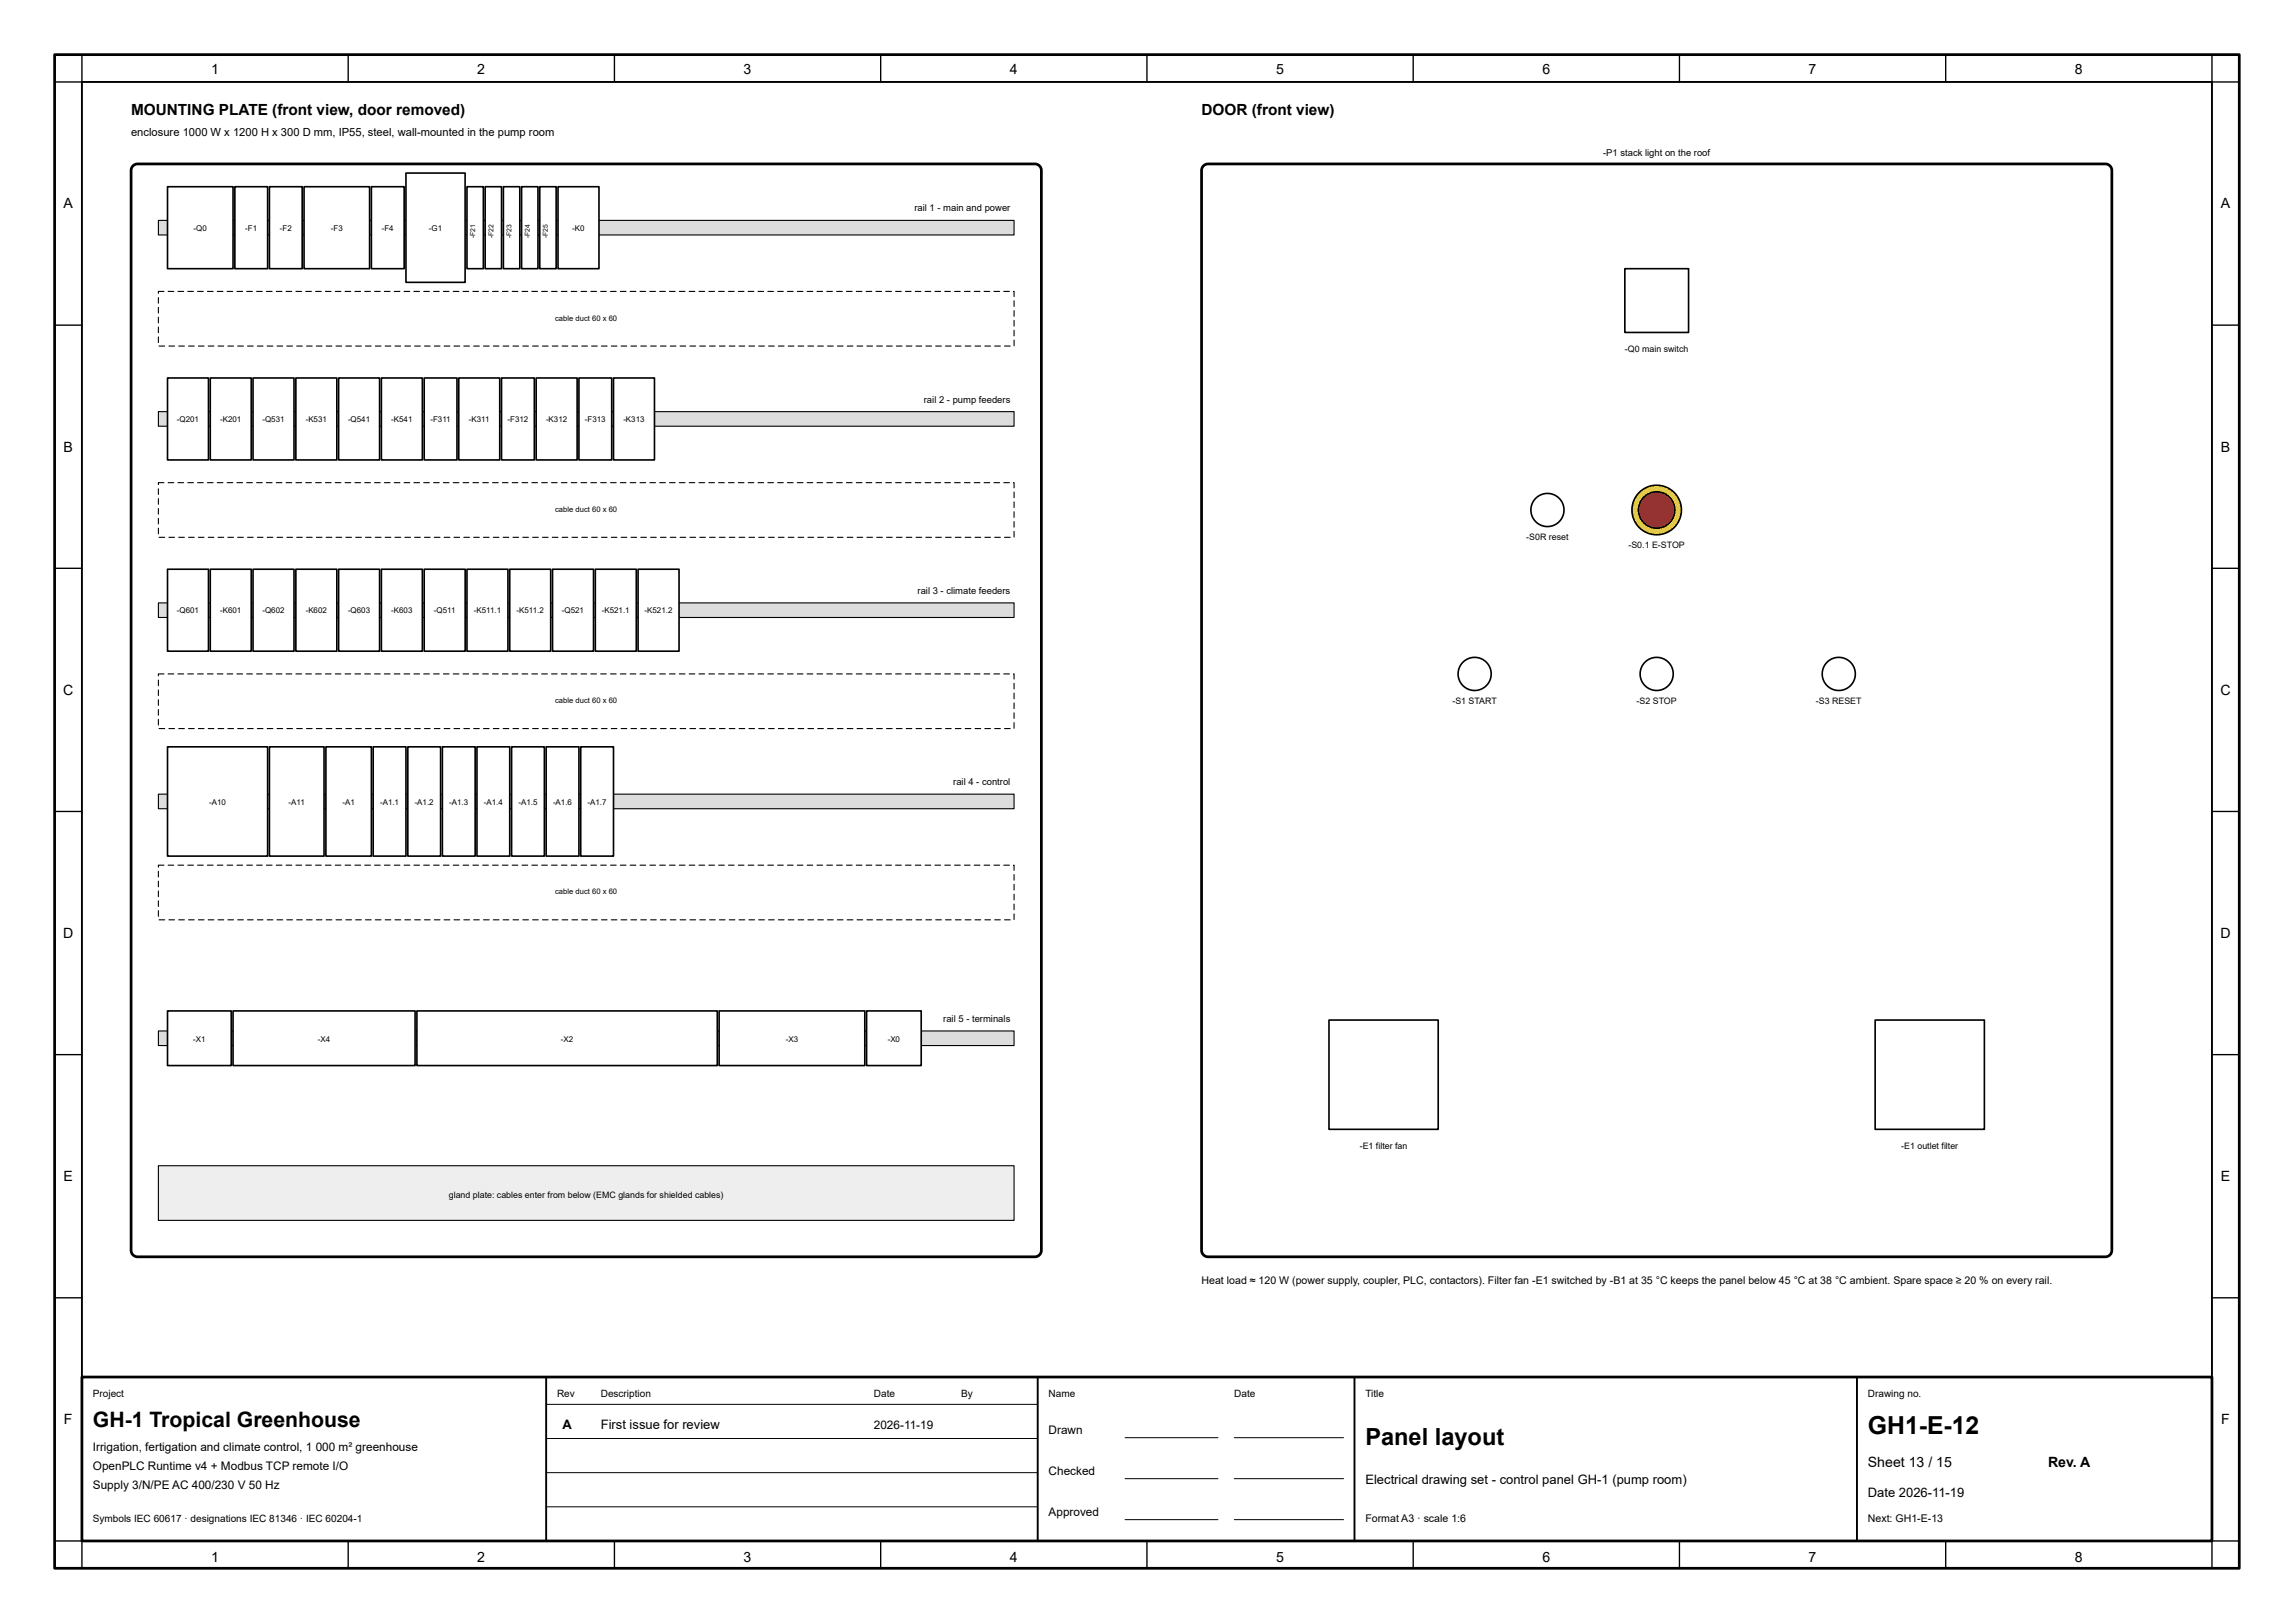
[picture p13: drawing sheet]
<svg xmlns="http://www.w3.org/2000/svg" width="420mm" height="297mm" viewBox="0 0 420 297" stroke-linecap="round" stroke-linejoin="round" font-family="sans-serif">
<defs><g id="words">
<text font-size="4.5" x="342" y="262.5">GH1-E-12</text>
<text font-size="4.3" x="250" y="264.5">Panel layout</text>
<text font-size="3.9" x="17" y="261.2">GH-1 Tropical Greenhouse</text>
<g font-size="2.8">
<text x="24" y="21">MOUNTING PLATE (front view, door removed)</text>
<text x="220" y="21">DOOR (front view)</text>
</g>
<g font-size="2.6">
<text x="38.7" y="13.6">1</text>
<text x="87.4" y="13.6">2</text>
<text x="136.2" y="13.6">3</text>
<text x="184.9" y="13.6">4</text>
<text x="233.7" y="13.6">5</text>
<text x="282.4" y="13.6">6</text>
<text x="331.2" y="13.6">7</text>
<text x="379.9" y="13.6">8</text>
<text x="11.6" y="38.2">A</text>
<text x="406.6" y="38.2">A</text>
<text x="11.6" y="82.6">B</text>
<text x="406.6" y="82.6">B</text>
<text x="11.6" y="127.1">C</text>
<text x="406.6" y="127.1">C</text>
<text x="11.6" y="171.6">D</text>
<text x="406.6" y="171.6">D</text>
<text x="11.6" y="216.1">E</text>
<text x="406.6" y="216.1">E</text>
<text x="11.7" y="260.6">F</text>
<text x="406.7" y="260.6">F</text>
<text x="342" y="268.5">Sheet 13 / 15</text>
<text x="375" y="268.5">Rev. A</text>
<text x="38.7" y="285.9">1</text>
<text x="87.4" y="285.9">2</text>
<text x="136.2" y="285.9">3</text>
<text x="184.9" y="285.9">4</text>
<text x="233.7" y="285.9">5</text>
<text x="282.4" y="285.9">6</text>
<text x="331.2" y="285.9">7</text>
<text x="379.9" y="285.9">8</text>
</g>
<g font-size="2.4">
<text x="103" y="261.6">A</text>
<text x="110" y="261.6">First issue for review</text>
<text x="250" y="271.5">Electrical drawing set - control panel GH-1 (pump room)</text>
<text x="342" y="274">Date 2026-11-19</text>
</g>
<g font-size="2.2">
<text x="160" y="261.6">2026-11-19</text>
<text x="192" y="262.5">Drawn</text>
<text x="17" y="265.6">Irrigation, fertigation and climate control, 1</text>
<text x="17" y="269">OpenPLC Runtime v4 + Modbus TCP remote I/O</text>
<text x="57.8" y="265.6">000 m² greenhouse</text>
<text x="192" y="270">Checked</text>
<text x="17" y="272.4">Supply 3/N/PE AC 400/230 V 50 Hz</text>
<text x="192" y="277.5">Approved</text>
</g>
<text font-size="2" x="24" y="24.8">enclosure 1000 W x 1200 H x 300 D mm, IP55, steel, wall-mounted in the pump room</text>
<g font-size="1.9">
<text x="220" y="235">Heat load ≈ 120 W (power supply, coupler, PLC, contactors). Filter fan -E1 switched by -B1 at 35 °C keeps the panel below 45 °C at 38 °C ambient. Spare space ≥ 20 % on every rail.</text>
<text x="250" y="278.6">Format A3 · scale 1:6</text>
<text x="342" y="278.6">Next: GH1-E-13</text>
</g>
<g font-size="1.8">
<text x="17" y="255.6">Project</text>
<text x="102" y="255.6">Rev</text>
<text x="110" y="255.6">Description</text>
<text x="160" y="255.6">Date</text>
<text x="176" y="255.6">By</text>
<text x="192" y="255.6">Name</text>
<text x="226" y="255.6">Date</text>
<text x="250" y="255.6">Title</text>
<text x="342" y="255.6">Drawing no.</text>
<text x="17" y="278.6">Symbols IEC 60617 · designations IEC 81346 · IEC 60204-1</text>
</g>
<g font-size="1.7">
<text x="293.5" y="28.5">-P1 stack light on the roof</text>
<text x="167.4" y="38.7">rail 1 - main and power</text>
<text x="169.2" y="73.7">rail 2 - pump feeders</text>
<text x="168" y="108.7">rail 3 - climate feeders</text>
<text x="174.5" y="143.7">rail 4 - control</text>
<text x="172.7" y="187">rail 5 - terminals</text>
</g>
<g font-size="1.6">
<text x="297.5" y="64.4">-Q0 main switch</text>
<text x="279.5" y="98.8">-S0R reset</text>
<text x="298.2" y="100.3">-S0.1 E-STOP</text>
<text x="265.9" y="128.8">-S1 START</text>
<text x="299.6" y="128.8">-S2 STOP</text>
<text x="332.5" y="128.8">-S3 RESET</text>
<text x="249" y="210.3">-E1 filter fan</text>
<text x="348.1" y="210.3">-E1 outlet filter</text>
<text x="82.2" y="219.2">gland plate: cables enter from below (EMC glands for shielded cables)</text>
</g>
<g font-size="1.5">
<text x="35.5" y="42.3">-Q0</text>
<text x="44.9" y="42.3">-F1</text>
<text x="51.2" y="42.3">-F2</text>
<text x="60.6" y="42.3">-F3</text>
<text x="69.9" y="42.3">-F4</text>
<text x="78.5" y="42.3">-G1</text>
<text x="104.8" y="42.3">-K0</text>
<text x="32.4" y="77.3">-Q201</text>
<text x="40.3" y="77.3">-K201</text>
<text x="48.1" y="77.3">-Q531</text>
<text x="56" y="77.3">-K531</text>
<text x="63.7" y="77.3">-Q541</text>
<text x="71.6" y="77.3">-K541</text>
<text x="78.8" y="77.3">-F311</text>
<text x="85.9" y="77.3">-K311</text>
<text x="92.9" y="77.3">-F312</text>
<text x="100" y="77.3">-K312</text>
<text x="107.1" y="77.3">-F313</text>
<text x="114.1" y="77.3">-K313</text>
<text x="32.4" y="112.3">-Q601</text>
<text x="40.3" y="112.3">-K601</text>
<text x="48.1" y="112.3">-Q602</text>
<text x="56" y="112.3">-K602</text>
<text x="63.7" y="112.3">-Q603</text>
<text x="71.6" y="112.3">-K603</text>
<text x="79.4" y="112.3">-Q511</text>
<text x="86.8" y="112.3">-K511.1</text>
<text x="94.6" y="112.3">-K511.2</text>
<text x="102.9" y="112.3">-Q521</text>
<text x="110.2" y="112.3">-K521.1</text>
<text x="118" y="112.3">-K521.2</text>
<text x="38.3" y="147.3">-A10</text>
<text x="52.8" y="147.3">-A11</text>
<text x="62.7" y="147.3">-A1</text>
<text x="69.6" y="147.3">-A1.1</text>
<text x="75.9" y="147.3">-A1.2</text>
<text x="82.3" y="147.3">-A1.3</text>
<text x="88.6" y="147.3">-A1.4</text>
<text x="94.9" y="147.3">-A1.5</text>
<text x="101.3" y="147.3">-A1.6</text>
<text x="107.6" y="147.3">-A1.7</text>
<text x="35.4" y="190.6">-X1</text>
<text x="58.2" y="190.6">-X4</text>
<text x="102.7" y="190.6">-X2</text>
<text x="143.9" y="190.6">-X3</text>
<text x="162.5" y="190.6">-X0</text>
</g>
<g font-size="1.4">
<text x="101.6" y="58.7">cable duct 60 x 60</text>
<text x="101.6" y="93.7">cable duct 60 x 60</text>
<text x="101.6" y="128.7">cable duct 60 x 60</text>
<text x="101.6" y="163.7">cable duct 60 x 60</text>
</g>
<g font-size="1.2">
<text x="87" y="43.5" transform="rotate(-90 87 43.5)">-F21</text>
<text x="90.3" y="43.5" transform="rotate(-90 90.3 43.5)">-F22</text>
<text x="93.7" y="43.5" transform="rotate(-90 93.7 43.5)">-F23</text>
<text x="97" y="43.5" transform="rotate(-90 97 43.5)">-F24</text>
<text x="100.3" y="43.5" transform="rotate(-90 100.3 43.5)">-F25</text>
</g>
</g></defs>
<path d="M24.4 30.4l.8-.4h164.3a1.2 1.2 0 0 1 1.2 1.2v197.6a1.2 1.2 0 0 1-1.2 1.2h-164.3a1.2 1.2 0 0 1-1.2-1.2v-197.6z" fill="none" stroke="#000" stroke-width=".5"/>
<path d="M29 40.3h156.7v2.7h-156.7z" fill="#ddd"/>
<path d="M29 40.3h156.7v2.7h-156.7z" fill="none" stroke="#000" stroke-width=".2"/>
<path d="M30.7 34.2h12v15h-12z" fill="#fff"/>
<path d="M30.7 34.2h12v15h-12z" fill="none" stroke="#000" stroke-width=".3"/>
<path d="M43 34.2h6v15h-6z" fill="#fff"/>
<path d="M43 34.2h6v15h-6z" fill="none" stroke="#000" stroke-width=".3"/>
<path d="M49.3 34.2h6v15h-6z" fill="#fff"/>
<path d="M49.3 34.2h6v15h-6z" fill="none" stroke="#000" stroke-width=".3"/>
<path d="M55.7 34.2h12v15h-12z" fill="#fff"/>
<path d="M55.7 34.2h12v15h-12z" fill="none" stroke="#000" stroke-width=".3"/>
<path d="M68 34.2h6v15h-6z" fill="#fff"/>
<path d="M68 34.2h6v15h-6z" fill="none" stroke="#000" stroke-width=".3"/>
<path d="M74.3 31.7h10.9v20h-10.9z" fill="#fff"/>
<path d="M74.3 31.7h10.9v20h-10.9z" fill="none" stroke="#000" stroke-width=".3"/>
<path d="M85.5 34.2h3v15h-3z" fill="#fff"/>
<path d="M85.5 34.2h3v15h-3z" fill="none" stroke="#000" stroke-width=".3"/>
<path d="M88.8 34.2h3v15h-3z" fill="#fff"/>
<path d="M88.8 34.2h3v15h-3z" fill="none" stroke="#000" stroke-width=".3"/>
<path d="M92.2 34.2h3v15h-3z" fill="#fff"/>
<path d="M92.2 34.2h3v15h-3z" fill="none" stroke="#000" stroke-width=".3"/>
<path d="M95.5 34.2h3v15h-3z" fill="#fff"/>
<path d="M95.5 34.2h3v15h-3z" fill="none" stroke="#000" stroke-width=".3"/>
<path d="M98.8 34.2h3v15h-3z" fill="#fff"/>
<path d="M98.8 34.2h3v15h-3z" fill="none" stroke="#000" stroke-width=".3"/>
<path d="M102.2 34.2h7.5v15h-7.5z" fill="#fff"/>
<path d="M102.2 34.2h7.5v15h-7.5z" fill="none" stroke="#000" stroke-width=".3"/>
<path d="M30.7 53.3l1.1-.1 .1 .1-1.1 .1zM32.5 53.3l1.1-.1 .1 .1-1.1 .1zM34.3 53.3l1.1-.1 .1 .1-1.1 .1zM36.1 53.3l1.1-.1 .1 .1-1.1 .1zM37.9 53.3l1.1-.1 .1 .1-1.1 .1zM39.7 53.3l1.1-.1 .1 .1-1.1 .1zM41.5 53.3l1.1-.1 .1 .1-1.1 .1zM43.3 53.3l1.1-.1 .1 .1-1.1 .1zM45.1 53.3l1.1-.1 .1 .1-1.1 .1zM46.9 53.3l1.1-.1 .1 .1-1.1 .1zM48.7 53.3l1.1-.1 .1 .1-1.1 .1zM50.5 53.3l1.1-.1 .1 .1-1.1 .1zM52.3 53.3l1.1-.1 .1 .1-1.1 .1zM54.1 53.3l1.1-.1 .1 .1-1.1 .1zM55.9 53.3l1.1-.1 .1 .1-1.1 .1zM57.7 53.3l1.1-.1 .1 .1-1.1 .1zM59.5 53.3l1.1-.1 .1 .1-1.1 .1zM61.3 53.3l1.1-.1 .1 .1-1.1 .1zM63.1 53.3l1.1-.1 .1 .1-1.1 .1zM64.9 53.3l1.1-.1 .1 .1-1.1 .1zM66.7 53.3l1.1-.1 .1 .1-1.1 .1zM68.5 53.3l1.1-.1 .1 .1-1.1 .1zM70.3 53.3l1.1-.1 .1 .1-1.1 .1zM72.1 53.3l1.1-.1 .1 .1-1.1 .1zM73.9 53.3l1.1-.1 .1 .1-1.1 .1zM75.7 53.3l1.1-.1 .1 .1-1.1 .1zM77.5 53.3l1.1-.1 .1 .1-1.1 .1zM79.3 53.3l1.1-.1 .1 .1-1.1 .1zM81.1 53.3l1.1-.1 .1 .1-1.1 .1zM82.9 53.3l1.1-.1 .1 .1-1.1 .1zM84.7 53.3l1.1-.1 .1 .1-1.1 .1zM86.5 53.3l1.1-.1 .1 .1-1.1 .1zM88.3 53.3l1.1-.1 .1 .1-1.1 .1zM90.1 53.3l1.1-.1 .1 .1-1.1 .1zM91.9 53.3l1.1-.1 .1 .1-1.1 .1zM93.7 53.3l1.1-.1 .1 .1-1.1 .1zM95.5 53.3l1.1-.1 .1 .1-1.1 .1zM97.3 53.3l1.1-.1 .1 .1-1.1 .1zM99.1 53.3l1.1-.1 .1 .1-1.1 .1zM100.9 53.3l1.1-.1 .1 .1-1.1 .1zM102.7 53.3l1.1-.1 .1 .1-1.1 .1zM104.5 53.3l1.1-.1 .1 .1-1.1 .1zM106.3 53.3l1.1-.1 .1 .1-1.1 .1zM108.1 53.3l1.1-.1 .1 .1-1.1 .1zM109.9 53.3l1.1-.1 .1 .1-1.1 .1zM111.7 53.3l1.1-.1 .1 .1-1.1 .1zM113.5 53.3l1.1-.1 .1 .1-1.1 .1zM115.3 53.3l1.1-.1 .1 .1-1.1 .1zM117.1 53.3l1.1-.1 .1 .1-1.1 .1zM118.9 53.3l1.1-.1 .1 .1-1.1 .1zM120.7 53.3l1.1-.1 .1 .1-1.1 .1zM122.5 53.3l1.1-.1 .1 .1-1.1 .1zM124.3 53.3l1.1-.1 .1 .1-1.1 .1zM126.1 53.3l1.1-.1 .1 .1-1.1 .1zM127.9 53.3l1.1-.1 .1 .1-1.1 .1zM129.7 53.3l1.1-.1 .1 .1-1.1 .1zM131.5 53.3l1.1-.1 .1 .1-1.1 .1zM133.3 53.3l1.1-.1 .1 .1-1.1 .1zM135.1 53.3l1.1-.1 .1 .1-1.1 .1zM136.9 53.3l1.1-.1 .1 .1-1.1 .1zM138.7 53.3l1.1-.1 .1 .1-1.1 .1zM140.5 53.3l1.1-.1 .1 .1-1.1 .1zM142.3 53.3l1.1-.1 .1 .1-1.1 .1zM144.1 53.3l1.1-.1 .1 .1-1.1 .1zM145.9 53.3l1.1-.1 .1 .1-1.1 .1zM147.7 53.3l1.1-.1 .1 .1-1.1 .1zM149.5 53.3l1.1-.1 .1 .1-1.1 .1zM151.3 53.3l1.1-.1 .1 .1-1.1 .1zM153.1 53.3l1.1-.1 .1 .1-1.1 .1zM154.9 53.3l1.1-.1 .1 .1-1.1 .1zM156.7 53.3l1.1-.1 .1 .1-1.1 .1zM158.5 53.3l1.1-.1 .1 .1-1.1 .1zM160.3 53.3l1.1-.1 .1 .1-1.1 .1zM162.1 53.3l1.1-.1 .1 .1-1.1 .1zM163.9 53.3l1.1-.1 .1 .1-1.1 .1zM165.7 53.3l1.1-.1 .1 .1-1.1 .1zM167.5 53.3l1.1-.1 .1 .1-1.1 .1zM169.3 53.3l1.1-.1 .1 .1-1.1 .1zM171.1 53.3l1.1-.1 .1 .1-1.1 .1zM172.9 53.3l1.1-.1 .1 .1-1.1 .1zM174.7 53.3l1.1-.1 .1 .1-1.1 .1zM176.5 53.3l1.1-.1 .1 .1-1.1 .1zM178.3 53.3l1.1-.1 .1 .1-1.1 .1zM180.1 53.3l1.1-.1 .1 .1-1.1 .1zM181.9 53.3l1.1-.1 .1 .1-1.1 .1zM183.7 53.3l1.1-.1 .1 .1-1.1 .1zM185.5 53.3h.3l-.1 1.1-.1-.1v-1h.1l-.1 .1zM185.6 55l.2 .1-.1 1.1-.1-.1zM185.6 56.8l.2 .1-.1 1.1-.1-.1zM185.6 58.6l.2 .1-.1 1.1-.1-.1zM185.6 60.4l.2 .1-.1 1.1-.1-.1zM185.6 62.2l.2 .1-.1 1.1-.1-.1zM183.9 63.3l1-.1 .1 .1-1.1 .1zM182.1 63.3l1-.1 .1 .1-1.1 .1zM180.3 63.3l1-.1 .1 .1-1.1 .1zM178.5 63.3l1-.1 .1 .1-1.1 .1zM176.7 63.3l1-.1 .1 .1-1.1 .1zM174.9 63.3l1-.1 .1 .1-1.1 .1zM173.1 63.3l1-.1 .1 .1-1.1 .1zM171.3 63.3l1-.1 .1 .1-1.1 .1zM169.5 63.3l1-.1 .1 .1-1.1 .1zM167.7 63.3l1-.1 .1 .1-1.1 .1zM165.9 63.3l1-.1 .1 .1-1.1 .1zM164.1 63.3l1-.1 .1 .1-1.1 .1zM162.3 63.3l1-.1 .1 .1-1.1 .1zM160.5 63.3l1-.1 .1 .1-1.1 .1zM158.7 63.3l1-.1 .1 .1-1.1 .1zM156.9 63.3l1-.1 .1 .1-1.1 .1zM155.1 63.3l1-.1 .1 .1-1.1 .1zM153.3 63.3l1-.1 .1 .1-1.1 .1zM151.5 63.3l1-.1 .1 .1-1.1 .1zM149.7 63.3l1-.1 .1 .1-1.1 .1zM147.9 63.3l1-.1 .1 .1-1.1 .1zM146.1 63.3l1-.1 .1 .1-1.1 .1zM144.3 63.3l1-.1 .1 .1-1.1 .1zM142.5 63.3l1-.1 .1 .1-1.1 .1zM140.7 63.3l1-.1 .1 .1-1.1 .1zM138.9 63.3l1-.1 .1 .1-1.1 .1zM137.1 63.3l1-.1 .1 .1-1.1 .1zM135.3 63.3l1-.1 .1 .1-1.1 .1zM133.5 63.3l1-.1 .1 .1-1.1 .1zM131.7 63.3l1-.1 .1 .1-1.1 .1zM129.9 63.3l1-.1 .1 .1-1.1 .1zM128.1 63.3l1-.1 .1 .1-1.1 .1zM126.3 63.3l1-.1 .1 .1-1.1 .1zM124.5 63.3l1-.1 .1 .1-1.1 .1zM122.7 63.3l1-.1 .1 .1-1.1 .1zM120.9 63.3l1-.1 .1 .1-1.1 .1zM119.1 63.3l1-.1 .1 .1-1.1 .1zM117.3 63.3l1-.1 .1 .1-1.1 .1zM115.5 63.3l1-.1 .1 .1-1.1 .1zM113.7 63.3l1-.1 .1 .1-1.1 .1zM111.9 63.3l1-.1 .1 .1-1.1 .1zM110.1 63.3l1-.1 .1 .1-1.1 .1zM108.3 63.3l1-.1 .1 .1-1.1 .1zM106.5 63.3l1-.1 .1 .1-1.1 .1zM104.7 63.3l1-.1 .1 .1-1.1 .1zM102.9 63.3l1-.1 .1 .1-1.1 .1zM101.1 63.3l1-.1 .1 .1-1.1 .1zM99.3 63.3l1-.1 .1 .1-1.1 .1zM97.5 63.3l1-.1 .1 .1-1.1 .1zM95.7 63.3l1-.1 .1 .1-1.1 .1zM93.9 63.3l1-.1 .1 .1-1.1 .1zM92.1 63.3l1-.1 .1 .1-1.1 .1zM90.3 63.3l1-.1 .1 .1-1.1 .1zM88.5 63.3l1-.1 .1 .1-1.1 .1zM86.7 63.3l1-.1 .1 .1-1.1 .1zM84.9 63.3l1-.1 .1 .1-1.1 .1zM83.1 63.3l1-.1 .1 .1-1.1 .1zM81.3 63.3l1-.1 .1 .1-1.1 .1zM79.5 63.3l1-.1 .1 .1-1.1 .1zM77.7 63.3l1-.1 .1 .1-1.1 .1zM75.9 63.3l1-.1 .1 .1-1.1 .1zM74.1 63.3l1-.1 .1 .1-1.1 .1zM72.3 63.3l1-.1 .1 .1-1.1 .1zM70.5 63.3l1-.1 .1 .1-1.1 .1zM68.7 63.3l1-.1 .1 .1-1.1 .1zM66.9 63.3l1-.1 .1 .1-1.1 .1zM65.1 63.3l1-.1 .1 .1-1.1 .1zM63.3 63.3l1-.1 .1 .1-1.1 .1zM61.5 63.3l1-.1 .1 .1-1.1 .1zM59.7 63.3l1-.1 .1 .1-1.1 .1zM57.9 63.3l1-.1 .1 .1-1.1 .1zM56.1 63.3l1-.1 .1 .1-1.1 .1zM54.3 63.3l1-.1 .1 .1-1.1 .1zM52.5 63.3l1-.1 .1 .1-1.1 .1zM50.7 63.3l1-.1 .1 .1-1.1 .1zM48.9 63.3l1-.1 .1 .1-1.1 .1zM47.1 63.3l1-.1 .1 .1-1.1 .1zM45.3 63.3l1-.1 .1 .1-1.1 .1zM43.5 63.3l1-.1 .1 .1-1.1 .1zM41.7 63.3l1-.1 .1 .1-1.1 .1zM39.9 63.3l1-.1 .1 .1-1.1 .1zM38.1 63.3l1-.1 .1 .1-1.1 .1zM36.3 63.3l1-.1 .1 .1-1.1 .1zM34.5 63.3l1-.1 .1 .1-1.1 .1zM32.7 63.3l1-.1 .1 .1-1.1 .1zM30.9 63.3l1-.1 .1 .1-1.1 .1zM29.1 63.3l1-.1 .1 .1-1.1 .1zM28.9 61.6l.2 .1-.1 1.1-.1-.1zM28.9 59.8l.2 .1-.1 1.1-.1-.1zM28.9 58l.2 .1-.1 1.1-.1-.1zM28.9 56.2l.2 .1-.1 1.1-.1-.1zM28.9 54.4l.2 .1-.1 1.1-.1-.1zM28.9 53.3l1.1-.1 .1 .1-.1 .1h-1v-.1h.1l-.1 .5z" fill="#000"/>
<path d="M29 75.3h156.7v2.7h-156.7z" fill="#ddd"/>
<path d="M29 75.3h156.7v2.7h-156.7z" fill="none" stroke="#000" stroke-width=".2"/>
<path d="M30.7 69.2h7.5v15h-7.5z" fill="#fff"/>
<path d="M30.7 69.2h7.5v15h-7.5z" fill="none" stroke="#000" stroke-width=".3"/>
<path d="M38.5 69.2h7.5v15h-7.5z" fill="#fff"/>
<path d="M38.5 69.2h7.5v15h-7.5z" fill="none" stroke="#000" stroke-width=".3"/>
<path d="M46.3 69.2h7.5v15h-7.5z" fill="#fff"/>
<path d="M46.3 69.2h7.5v15h-7.5z" fill="none" stroke="#000" stroke-width=".3"/>
<path d="M54.2 69.2h7.5v15h-7.5z" fill="#fff"/>
<path d="M54.2 69.2h7.5v15h-7.5z" fill="none" stroke="#000" stroke-width=".3"/>
<path d="M62 69.2h7.5v15h-7.5z" fill="#fff"/>
<path d="M62 69.2h7.5v15h-7.5z" fill="none" stroke="#000" stroke-width=".3"/>
<path d="M69.8 69.2h7.5v15h-7.5z" fill="#fff"/>
<path d="M69.8 69.2h7.5v15h-7.5z" fill="none" stroke="#000" stroke-width=".3"/>
<path d="M77.7 69.2h6v15h-6z" fill="#fff"/>
<path d="M77.7 69.2h6v15h-6z" fill="none" stroke="#000" stroke-width=".3"/>
<path d="M84 69.2h7.5v15h-7.5z" fill="#fff"/>
<path d="M84 69.2h7.5v15h-7.5z" fill="none" stroke="#000" stroke-width=".3"/>
<path d="M91.8 69.2h6v15h-6z" fill="#fff"/>
<path d="M91.8 69.2h6v15h-6z" fill="none" stroke="#000" stroke-width=".3"/>
<path d="M98.2 69.2h7.5v15h-7.5z" fill="#fff"/>
<path d="M98.2 69.2h7.5v15h-7.5z" fill="none" stroke="#000" stroke-width=".3"/>
<path d="M106 69.2h6v15h-6z" fill="#fff"/>
<path d="M106 69.2h6v15h-6z" fill="none" stroke="#000" stroke-width=".3"/>
<path d="M112.3 69.2h7.5v15h-7.5z" fill="#fff"/>
<path d="M112.3 69.2h7.5v15h-7.5z" fill="none" stroke="#000" stroke-width=".3"/>
<path d="M30.7 88.3l1.1-.1 .1 .1-1.1 .1zM32.5 88.3l1.1-.1 .1 .1-1.1 .1zM34.3 88.3l1.1-.1 .1 .1-1.1 .1zM36.1 88.3l1.1-.1 .1 .1-1.1 .1zM37.9 88.3l1.1-.1 .1 .1-1.1 .1zM39.7 88.3l1.1-.1 .1 .1-1.1 .1zM41.5 88.3l1.1-.1 .1 .1-1.1 .1zM43.3 88.3l1.1-.1 .1 .1-1.1 .1zM45.1 88.3l1.1-.1 .1 .1-1.1 .1zM46.9 88.3l1.1-.1 .1 .1-1.1 .1zM48.7 88.3l1.1-.1 .1 .1-1.1 .1zM50.5 88.3l1.1-.1 .1 .1-1.1 .1zM52.3 88.3l1.1-.1 .1 .1-1.1 .1zM54.1 88.3l1.1-.1 .1 .1-1.1 .1zM55.9 88.3l1.1-.1 .1 .1-1.1 .1zM57.7 88.3l1.1-.1 .1 .1-1.1 .1zM59.5 88.3l1.1-.1 .1 .1-1.1 .1zM61.3 88.3l1.1-.1 .1 .1-1.1 .1zM63.1 88.3l1.1-.1 .1 .1-1.1 .1zM64.9 88.3l1.1-.1 .1 .1-1.1 .1zM66.7 88.3l1.1-.1 .1 .1-1.1 .1zM68.5 88.3l1.1-.1 .1 .1-1.1 .1zM70.3 88.3l1.1-.1 .1 .1-1.1 .1zM72.1 88.3l1.1-.1 .1 .1-1.1 .1zM73.9 88.3l1.1-.1 .1 .1-1.1 .1zM75.7 88.3l1.1-.1 .1 .1-1.1 .1zM77.5 88.3l1.1-.1 .1 .1-1.1 .1zM79.3 88.3l1.1-.1 .1 .1-1.1 .1zM81.1 88.3l1.1-.1 .1 .1-1.1 .1zM82.9 88.3l1.1-.1 .1 .1-1.1 .1zM84.7 88.3l1.1-.1 .1 .1-1.1 .1zM86.5 88.3l1.1-.1 .1 .1-1.1 .1zM88.3 88.3l1.1-.1 .1 .1-1.1 .1zM90.1 88.3l1.1-.1 .1 .1-1.1 .1zM91.9 88.3l1.1-.1 .1 .1-1.1 .1zM93.7 88.3l1.1-.1 .1 .1-1.1 .1zM95.5 88.3l1.1-.1 .1 .1-1.1 .1zM97.3 88.3l1.1-.1 .1 .1-1.1 .1zM99.1 88.3l1.1-.1 .1 .1-1.1 .1zM100.9 88.3l1.1-.1 .1 .1-1.1 .1zM102.7 88.3l1.1-.1 .1 .1-1.1 .1zM104.5 88.3l1.1-.1 .1 .1-1.1 .1zM106.3 88.3l1.1-.1 .1 .1-1.1 .1zM108.1 88.3l1.1-.1 .1 .1-1.1 .1zM109.9 88.3l1.1-.1 .1 .1-1.1 .1zM111.7 88.3l1.1-.1 .1 .1-1.1 .1zM113.5 88.3l1.1-.1 .1 .1-1.1 .1zM115.3 88.3l1.1-.1 .1 .1-1.1 .1zM117.1 88.3l1.1-.1 .1 .1-1.1 .1zM118.9 88.3l1.1-.1 .1 .1-1.1 .1zM120.7 88.3l1.1-.1 .1 .1-1.1 .1zM122.5 88.3l1.1-.1 .1 .1-1.1 .1zM124.3 88.3l1.1-.1 .1 .1-1.1 .1zM126.1 88.3l1.1-.1 .1 .1-1.1 .1zM127.9 88.3l1.1-.1 .1 .1-1.1 .1zM129.7 88.3l1.1-.1 .1 .1-1.1 .1zM131.5 88.3l1.1-.1 .1 .1-1.1 .1zM133.3 88.3l1.1-.1 .1 .1-1.1 .1zM135.1 88.3l1.1-.1 .1 .1-1.1 .1zM136.9 88.3l1.1-.1 .1 .1-1.1 .1zM138.7 88.3l1.1-.1 .1 .1-1.1 .1zM140.5 88.3l1.1-.1 .1 .1-1.1 .1zM142.3 88.3l1.1-.1 .1 .1-1.1 .1zM144.1 88.3l1.1-.1 .1 .1-1.1 .1zM145.9 88.3l1.1-.1 .1 .1-1.1 .1zM147.7 88.3l1.1-.1 .1 .1-1.1 .1zM149.5 88.3l1.1-.1 .1 .1-1.1 .1zM151.3 88.3l1.1-.1 .1 .1-1.1 .1zM153.1 88.3l1.1-.1 .1 .1-1.1 .1zM154.9 88.3l1.1-.1 .1 .1-1.1 .1zM156.7 88.3l1.1-.1 .1 .1-1.1 .1zM158.5 88.3l1.1-.1 .1 .1-1.1 .1zM160.3 88.3l1.1-.1 .1 .1-1.1 .1zM162.1 88.3l1.1-.1 .1 .1-1.1 .1zM163.9 88.3l1.1-.1 .1 .1-1.1 .1zM165.7 88.3l1.1-.1 .1 .1-1.1 .1zM167.5 88.3l1.1-.1 .1 .1-1.1 .1zM169.3 88.3l1.1-.1 .1 .1-1.1 .1zM171.1 88.3l1.1-.1 .1 .1-1.1 .1zM172.9 88.3l1.1-.1 .1 .1-1.1 .1zM174.7 88.3l1.1-.1 .1 .1-1.1 .1zM176.5 88.3l1.1-.1 .1 .1-1.1 .1zM178.3 88.3l1.1-.1 .1 .1-1.1 .1zM180.1 88.3l1.1-.1 .1 .1-1.1 .1zM181.9 88.3l1.1-.1 .1 .1-1.1 .1zM183.7 88.3l1.1-.1 .1 .1-1.1 .1zM185.5 88.3h.3l-.1 1.1-.1-.1v-1h.1l-.1 .1zM185.6 90l.2 .1-.1 1.1-.1-.1zM185.6 91.8l.2 .1-.1 1.1-.1-.1zM185.6 93.6l.2 .1-.1 1.1-.1-.1zM185.6 95.4l.2 .1-.1 1.1-.1-.1zM185.6 97.2l.2 .1-.1 1.1-.1-.1zM183.9 98.3l1-.1 .1 .1-1.1 .1zM182.1 98.3l1-.1 .1 .1-1.1 .1zM180.3 98.3l1-.1 .1 .1-1.1 .1zM178.5 98.3l1-.1 .1 .1-1.1 .1zM176.7 98.3l1-.1 .1 .1-1.1 .1zM174.9 98.3l1-.1 .1 .1-1.1 .1zM173.1 98.3l1-.1 .1 .1-1.1 .1zM171.3 98.3l1-.1 .1 .1-1.1 .1zM169.5 98.3l1-.1 .1 .1-1.1 .1zM167.7 98.3l1-.1 .1 .1-1.1 .1zM165.9 98.3l1-.1 .1 .1-1.1 .1zM164.1 98.3l1-.1 .1 .1-1.1 .1zM162.3 98.3l1-.1 .1 .1-1.1 .1zM160.5 98.3l1-.1 .1 .1-1.1 .1zM158.7 98.3l1-.1 .1 .1-1.1 .1zM156.9 98.3l1-.1 .1 .1-1.1 .1zM155.1 98.3l1-.1 .1 .1-1.1 .1zM153.3 98.3l1-.1 .1 .1-1.1 .1zM151.5 98.3l1-.1 .1 .1-1.1 .1zM149.7 98.3l1-.1 .1 .1-1.1 .1zM147.9 98.3l1-.1 .1 .1-1.1 .1zM146.1 98.3l1-.1 .1 .1-1.1 .1zM144.3 98.3l1-.1 .1 .1-1.1 .1zM142.5 98.3l1-.1 .1 .1-1.1 .1zM140.7 98.3l1-.1 .1 .1-1.1 .1zM138.9 98.3l1-.1 .1 .1-1.1 .1zM137.1 98.3l1-.1 .1 .1-1.1 .1zM135.3 98.3l1-.1 .1 .1-1.1 .1zM133.5 98.3l1-.1 .1 .1-1.1 .1zM131.7 98.3l1-.1 .1 .1-1.1 .1zM129.9 98.3l1-.1 .1 .1-1.1 .1zM128.1 98.3l1-.1 .1 .1-1.1 .1zM126.3 98.3l1-.1 .1 .1-1.1 .1zM124.5 98.3l1-.1 .1 .1-1.1 .1zM122.7 98.3l1-.1 .1 .1-1.1 .1zM120.9 98.3l1-.1 .1 .1-1.1 .1zM119.1 98.3l1-.1 .1 .1-1.1 .1zM117.3 98.3l1-.1 .1 .1-1.1 .1zM115.5 98.3l1-.1 .1 .1-1.1 .1zM113.7 98.3l1-.1 .1 .1-1.1 .1zM111.9 98.3l1-.1 .1 .1-1.1 .1zM110.1 98.3l1-.1 .1 .1-1.1 .1zM108.3 98.3l1-.1 .1 .1-1.1 .1zM106.5 98.3l1-.1 .1 .1-1.1 .1zM104.7 98.3l1-.1 .1 .1-1.1 .1zM102.9 98.3l1-.1 .1 .1-1.1 .1zM101.1 98.3l1-.1 .1 .1-1.1 .1zM99.3 98.3l1-.1 .1 .1-1.1 .1zM97.5 98.3l1-.1 .1 .1-1.1 .1zM95.7 98.3l1-.1 .1 .1-1.1 .1zM93.9 98.3l1-.1 .1 .1-1.1 .1zM92.1 98.3l1-.1 .1 .1-1.1 .1zM90.3 98.3l1-.1 .1 .1-1.1 .1zM88.5 98.3l1-.1 .1 .1-1.1 .1zM86.7 98.3l1-.1 .1 .1-1.1 .1zM84.9 98.3l1-.1 .1 .1-1.1 .1zM83.1 98.3l1-.1 .1 .1-1.1 .1zM81.3 98.3l1-.1 .1 .1-1.1 .1zM79.5 98.3l1-.1 .1 .1-1.1 .1zM77.7 98.3l1-.1 .1 .1-1.1 .1zM75.9 98.3l1-.1 .1 .1-1.1 .1zM74.1 98.3l1-.1 .1 .1-1.1 .1zM72.3 98.3l1-.1 .1 .1-1.1 .1zM70.5 98.3l1-.1 .1 .1-1.1 .1zM68.7 98.3l1-.1 .1 .1-1.1 .1zM66.9 98.3l1-.1 .1 .1-1.1 .1zM65.1 98.3l1-.1 .1 .1-1.1 .1zM63.3 98.3l1-.1 .1 .1-1.1 .1zM61.5 98.3l1-.1 .1 .1-1.1 .1zM59.7 98.3l1-.1 .1 .1-1.1 .1zM57.9 98.3l1-.1 .1 .1-1.1 .1zM56.1 98.3l1-.1 .1 .1-1.1 .1zM54.3 98.3l1-.1 .1 .1-1.1 .1zM52.5 98.3l1-.1 .1 .1-1.1 .1zM50.7 98.3l1-.1 .1 .1-1.1 .1zM48.9 98.3l1-.1 .1 .1-1.1 .1zM47.1 98.3l1-.1 .1 .1-1.1 .1zM45.3 98.3l1-.1 .1 .1-1.1 .1zM43.5 98.3l1-.1 .1 .1-1.1 .1zM41.7 98.3l1-.1 .1 .1-1.1 .1zM39.9 98.3l1-.1 .1 .1-1.1 .1zM38.1 98.3l1-.1 .1 .1-1.1 .1zM36.3 98.3l1-.1 .1 .1-1.1 .1zM34.5 98.3l1-.1 .1 .1-1.1 .1zM32.7 98.3l1-.1 .1 .1-1.1 .1zM30.9 98.3l1-.1 .1 .1-1.1 .1zM29.1 98.3l1-.1 .1 .1-1.1 .1zM28.9 96.6l.2 .1-.1 1.1-.1-.1zM28.9 94.8l.2 .1-.1 1.1-.1-.1zM28.9 93l.2 .1-.1 1.1-.1-.1zM28.9 91.2l.2 .1-.1 1.1-.1-.1zM28.9 89.4l.2 .1-.1 1.1-.1-.1zM28.9 88.3l1.1-.1 .1 .1-.1 .1h-1v-.1h.1l-.1 .5z" fill="#000"/>
<path d="M29 110.3h156.7v2.7h-156.7z" fill="#ddd"/>
<path d="M29 110.3h156.7v2.7h-156.7z" fill="none" stroke="#000" stroke-width=".2"/>
<path d="M30.7 104.2h7.5v15h-7.5z" fill="#fff"/>
<path d="M30.7 104.2h7.5v15h-7.5z" fill="none" stroke="#000" stroke-width=".3"/>
<path d="M38.5 104.2h7.5v15h-7.5z" fill="#fff"/>
<path d="M38.5 104.2h7.5v15h-7.5z" fill="none" stroke="#000" stroke-width=".3"/>
<path d="M46.3 104.2h7.5v15h-7.5z" fill="#fff"/>
<path d="M46.3 104.2h7.5v15h-7.5z" fill="none" stroke="#000" stroke-width=".3"/>
<path d="M54.2 104.2h7.5v15h-7.5z" fill="#fff"/>
<path d="M54.2 104.2h7.5v15h-7.5z" fill="none" stroke="#000" stroke-width=".3"/>
<path d="M62 104.2h7.5v15h-7.5z" fill="#fff"/>
<path d="M62 104.2h7.5v15h-7.5z" fill="none" stroke="#000" stroke-width=".3"/>
<path d="M69.8 104.2h7.5v15h-7.5z" fill="#fff"/>
<path d="M69.8 104.2h7.5v15h-7.5z" fill="none" stroke="#000" stroke-width=".3"/>
<path d="M77.7 104.2h7.5v15h-7.5z" fill="#fff"/>
<path d="M77.7 104.2h7.5v15h-7.5z" fill="none" stroke="#000" stroke-width=".3"/>
<path d="M85.5 104.2h7.5v15h-7.5z" fill="#fff"/>
<path d="M85.5 104.2h7.5v15h-7.5z" fill="none" stroke="#000" stroke-width=".3"/>
<path d="M93.3 104.2h7.5v15h-7.5z" fill="#fff"/>
<path d="M93.3 104.2h7.5v15h-7.5z" fill="none" stroke="#000" stroke-width=".3"/>
<path d="M101.2 104.2h7.5v15h-7.5z" fill="#fff"/>
<path d="M101.2 104.2h7.5v15h-7.5z" fill="none" stroke="#000" stroke-width=".3"/>
<path d="M109 104.2h7.5v15h-7.5z" fill="#fff"/>
<path d="M109 104.2h7.5v15h-7.5z" fill="none" stroke="#000" stroke-width=".3"/>
<path d="M116.8 104.2h7.5v15h-7.5z" fill="#fff"/>
<path d="M116.8 104.2h7.5v15h-7.5z" fill="none" stroke="#000" stroke-width=".3"/>
<path d="M30.7 123.3l1.1-.1 .1 .1-1.1 .1zM32.5 123.3l1.1-.1 .1 .1-1.1 .1zM34.3 123.3l1.1-.1 .1 .1-1.1 .1zM36.1 123.3l1.1-.1 .1 .1-1.1 .1zM37.9 123.3l1.1-.1 .1 .1-1.1 .1zM39.7 123.3l1.1-.1 .1 .1-1.1 .1zM41.5 123.3l1.1-.1 .1 .1-1.1 .1zM43.3 123.3l1.1-.1 .1 .1-1.1 .1zM45.1 123.3l1.1-.1 .1 .1-1.1 .1zM46.9 123.3l1.1-.1 .1 .1-1.1 .1zM48.7 123.3l1.1-.1 .1 .1-1.1 .1zM50.5 123.3l1.1-.1 .1 .1-1.1 .1zM52.3 123.3l1.1-.1 .1 .1-1.1 .1zM54.1 123.3l1.1-.1 .1 .1-1.1 .1zM55.9 123.3l1.1-.1 .1 .1-1.1 .1zM57.7 123.3l1.1-.1 .1 .1-1.1 .1zM59.5 123.3l1.1-.1 .1 .1-1.1 .1zM61.3 123.3l1.1-.1 .1 .1-1.1 .1zM63.1 123.3l1.1-.1 .1 .1-1.1 .1zM64.9 123.3l1.1-.1 .1 .1-1.1 .1zM66.7 123.3l1.1-.1 .1 .1-1.1 .1zM68.5 123.3l1.1-.1 .1 .1-1.1 .1zM70.3 123.3l1.1-.1 .1 .1-1.1 .1zM72.1 123.3l1.1-.1 .1 .1-1.1 .1zM73.9 123.3l1.1-.1 .1 .1-1.1 .1zM75.7 123.3l1.1-.1 .1 .1-1.1 .1zM77.5 123.3l1.1-.1 .1 .1-1.1 .1zM79.3 123.3l1.1-.1 .1 .1-1.1 .1zM81.1 123.3l1.1-.1 .1 .1-1.1 .1zM82.9 123.3l1.1-.1 .1 .1-1.1 .1zM84.7 123.3l1.1-.1 .1 .1-1.1 .1zM86.5 123.3l1.1-.1 .1 .1-1.1 .1zM88.3 123.3l1.1-.1 .1 .1-1.1 .1zM90.1 123.3l1.1-.1 .1 .1-1.1 .1zM91.9 123.3l1.1-.1 .1 .1-1.1 .1zM93.7 123.3l1.1-.1 .1 .1-1.1 .1zM95.5 123.3l1.1-.1 .1 .1-1.1 .1zM97.3 123.3l1.1-.1 .1 .1-1.1 .1zM99.1 123.3l1.1-.1 .1 .1-1.1 .1zM100.9 123.3l1.1-.1 .1 .1-1.1 .1zM102.7 123.3l1.1-.1 .1 .1-1.1 .1zM104.5 123.3l1.1-.1 .1 .1-1.1 .1zM106.3 123.3l1.1-.1 .1 .1-1.1 .1zM108.1 123.3l1.1-.1 .1 .1-1.1 .1zM109.9 123.3l1.1-.1 .1 .1-1.1 .1zM111.7 123.3l1.1-.1 .1 .1-1.1 .1zM113.5 123.3l1.1-.1 .1 .1-1.1 .1zM115.3 123.3l1.1-.1 .1 .1-1.1 .1zM117.1 123.3l1.1-.1 .1 .1-1.1 .1zM118.9 123.3l1.1-.1 .1 .1-1.1 .1zM120.7 123.3l1.1-.1 .1 .1-1.1 .1zM122.5 123.3l1.1-.1 .1 .1-1.1 .1zM124.3 123.3l1.1-.1 .1 .1-1.1 .1zM126.1 123.3l1.1-.1 .1 .1-1.1 .1zM127.9 123.3l1.1-.1 .1 .1-1.1 .1zM129.7 123.3l1.1-.1 .1 .1-1.1 .1zM131.5 123.3l1.1-.1 .1 .1-1.1 .1zM133.3 123.3l1.1-.1 .1 .1-1.1 .1zM135.1 123.3l1.1-.1 .1 .1-1.1 .1zM136.9 123.3l1.1-.1 .1 .1-1.1 .1zM138.7 123.3l1.1-.1 .1 .1-1.1 .1zM140.5 123.3l1.1-.1 .1 .1-1.1 .1zM142.3 123.3l1.1-.1 .1 .1-1.1 .1zM144.1 123.3l1.1-.1 .1 .1-1.1 .1zM145.9 123.3l1.1-.1 .1 .1-1.1 .1zM147.7 123.3l1.1-.1 .1 .1-1.1 .1zM149.5 123.3l1.1-.1 .1 .1-1.1 .1zM151.3 123.3l1.1-.1 .1 .1-1.1 .1zM153.1 123.3l1.1-.1 .1 .1-1.1 .1zM154.9 123.3l1.1-.1 .1 .1-1.1 .1zM156.7 123.3l1.1-.1 .1 .1-1.1 .1zM158.5 123.3l1.1-.1 .1 .1-1.1 .1zM160.3 123.3l1.1-.1 .1 .1-1.1 .1zM162.1 123.3l1.1-.1 .1 .1-1.1 .1zM163.9 123.3l1.1-.1 .1 .1-1.1 .1zM165.7 123.3l1.1-.1 .1 .1-1.1 .1zM167.5 123.3l1.1-.1 .1 .1-1.1 .1zM169.3 123.3l1.1-.1 .1 .1-1.1 .1zM171.1 123.3l1.1-.1 .1 .1-1.1 .1zM172.9 123.3l1.1-.1 .1 .1-1.1 .1zM174.7 123.3l1.1-.1 .1 .1-1.1 .1zM176.5 123.3l1.1-.1 .1 .1-1.1 .1zM178.3 123.3l1.1-.1 .1 .1-1.1 .1zM180.1 123.3l1.1-.1 .1 .1-1.1 .1zM181.9 123.3l1.1-.1 .1 .1-1.1 .1zM183.7 123.3l1.1-.1 .1 .1-1.1 .1zM185.5 123.3h.3l-.1 1.1-.1-.1v-1h.1l-.1 .1zM185.6 125l.2 .1-.1 1.1-.1-.1zM185.6 126.8l.2 .1-.1 1.1-.1-.1zM185.6 128.6l.2 .1-.1 1.1-.1-.1zM185.6 130.4l.2 .1-.1 1.1-.1-.1zM185.6 132.2l.2 .1-.1 1.1-.1-.1zM183.9 133.3l1-.1 .1 .1-1.1 .1zM182.1 133.3l1-.1 .1 .1-1.1 .1zM180.3 133.3l1-.1 .1 .1-1.1 .1zM178.5 133.3l1-.1 .1 .1-1.1 .1zM176.7 133.3l1-.1 .1 .1-1.1 .1zM174.9 133.3l1-.1 .1 .1-1.1 .1zM173.1 133.3l1-.1 .1 .1-1.1 .1zM171.3 133.3l1-.1 .1 .1-1.1 .1zM169.5 133.3l1-.1 .1 .1-1.1 .1zM167.7 133.3l1-.1 .1 .1-1.1 .1zM165.9 133.3l1-.1 .1 .1-1.1 .1zM164.1 133.3l1-.1 .1 .1-1.1 .1zM162.3 133.3l1-.1 .1 .1-1.1 .1zM160.5 133.3l1-.1 .1 .1-1.1 .1zM158.7 133.3l1-.1 .1 .1-1.1 .1zM156.9 133.3l1-.1 .1 .1-1.1 .1zM155.1 133.3l1-.1 .1 .1-1.1 .1zM153.3 133.3l1-.1 .1 .1-1.1 .1zM151.5 133.3l1-.1 .1 .1-1.1 .1zM149.7 133.3l1-.1 .1 .1-1.1 .1zM147.9 133.3l1-.1 .1 .1-1.1 .1zM146.1 133.3l1-.1 .1 .1-1.1 .1zM144.3 133.3l1-.1 .1 .1-1.1 .1zM142.5 133.3l1-.1 .1 .1-1.1 .1zM140.7 133.3l1-.1 .1 .1-1.1 .1zM138.9 133.3l1-.1 .1 .1-1.1 .1zM137.1 133.3l1-.1 .1 .1-1.1 .1zM135.3 133.3l1-.1 .1 .1-1.1 .1zM133.5 133.3l1-.1 .1 .1-1.1 .1zM131.7 133.3l1-.1 .1 .1-1.1 .1zM129.9 133.3l1-.1 .1 .1-1.1 .1zM128.1 133.3l1-.1 .1 .1-1.1 .1zM126.3 133.3l1-.1 .1 .1-1.1 .1zM124.5 133.3l1-.1 .1 .1-1.1 .1zM122.7 133.3l1-.1 .1 .1-1.1 .1zM120.9 133.3l1-.1 .1 .1-1.1 .1zM119.1 133.3l1-.1 .1 .1-1.1 .1zM117.3 133.3l1-.1 .1 .1-1.1 .1zM115.5 133.3l1-.1 .1 .1-1.1 .1zM113.7 133.3l1-.1 .1 .1-1.1 .1zM111.9 133.3l1-.1 .1 .1-1.1 .1zM110.1 133.3l1-.1 .1 .1-1.1 .1zM108.3 133.3l1-.1 .1 .1-1.1 .1zM106.5 133.3l1-.1 .1 .1-1.1 .1zM104.7 133.3l1-.1 .1 .1-1.1 .1zM102.9 133.3l1-.1 .1 .1-1.1 .1zM101.1 133.3l1-.1 .1 .1-1.1 .1zM99.3 133.3l1-.1 .1 .1-1.1 .1zM97.5 133.3l1-.1 .1 .1-1.1 .1zM95.7 133.3l1-.1 .1 .1-1.1 .1zM93.9 133.3l1-.1 .1 .1-1.1 .1zM92.1 133.3l1-.1 .1 .1-1.1 .1zM90.3 133.3l1-.1 .1 .1-1.1 .1zM88.5 133.3l1-.1 .1 .1-1.1 .1zM86.7 133.3l1-.1 .1 .1-1.1 .1zM84.9 133.3l1-.1 .1 .1-1.1 .1zM83.1 133.3l1-.1 .1 .1-1.1 .1zM81.3 133.3l1-.1 .1 .1-1.1 .1zM79.5 133.3l1-.1 .1 .1-1.1 .1zM77.7 133.3l1-.1 .1 .1-1.1 .1zM75.9 133.3l1-.1 .1 .1-1.1 .1zM74.1 133.3l1-.1 .1 .1-1.1 .1zM72.3 133.3l1-.1 .1 .1-1.1 .1zM70.5 133.3l1-.1 .1 .1-1.1 .1zM68.7 133.3l1-.1 .1 .1-1.1 .1zM66.9 133.3l1-.1 .1 .1-1.1 .1zM65.1 133.3l1-.1 .1 .1-1.1 .1zM63.3 133.3l1-.1 .1 .1-1.1 .1zM61.5 133.3l1-.1 .1 .1-1.1 .1zM59.7 133.3l1-.1 .1 .1-1.1 .1zM57.9 133.3l1-.1 .1 .1-1.1 .1zM56.1 133.3l1-.1 .1 .1-1.1 .1zM54.3 133.3l1-.1 .1 .1-1.1 .1zM52.5 133.3l1-.1 .1 .1-1.1 .1zM50.7 133.3l1-.1 .1 .1-1.1 .1zM48.9 133.3l1-.1 .1 .1-1.1 .1zM47.1 133.3l1-.1 .1 .1-1.1 .1zM45.3 133.3l1-.1 .1 .1-1.1 .1zM43.5 133.3l1-.1 .1 .1-1.1 .1zM41.7 133.3l1-.1 .1 .1-1.1 .1zM39.9 133.3l1-.1 .1 .1-1.1 .1zM38.1 133.3l1-.1 .1 .1-1.1 .1zM36.3 133.3l1-.1 .1 .1-1.1 .1zM34.5 133.3l1-.1 .1 .1-1.1 .1zM32.7 133.3l1-.1 .1 .1-1.1 .1zM30.9 133.3l1-.1 .1 .1-1.1 .1zM29.1 133.3l1-.1 .1 .1-1.1 .1zM28.9 131.6l.2 .1-.1 1.1-.1-.1zM28.9 129.8l.2 .1-.1 1.1-.1-.1zM28.9 128l.2 .1-.1 1.1-.1-.1zM28.9 126.2l.2 .1-.1 1.1-.1-.1zM28.9 124.4l.2 .1-.1 1.1-.1-.1zM28.9 123.3l1.1-.1 .1 .1-.1 .1h-1v-.1h.1l-.1 .5z" fill="#000"/>
<path d="M29 145.3h156.7v2.7h-156.7z" fill="#ddd"/>
<path d="M29 145.3h156.7v2.7h-156.7z" fill="none" stroke="#000" stroke-width=".2"/>
<path d="M30.7 136.7h18.3v20h-18.3z" fill="#fff"/>
<path d="M30.7 136.7h18.3v20h-18.3z" fill="none" stroke="#000" stroke-width=".3"/>
<path d="M49.3 136.7h10v20h-10z" fill="#fff"/>
<path d="M49.3 136.7h10v20h-10z" fill="none" stroke="#000" stroke-width=".3"/>
<path d="M59.7 136.7h8.3v20h-8.3z" fill="#fff"/>
<path d="M59.7 136.7h8.3v20h-8.3z" fill="none" stroke="#000" stroke-width=".3"/>
<path d="M68.3 136.7h6v20h-6z" fill="#fff"/>
<path d="M68.3 136.7h6v20h-6z" fill="none" stroke="#000" stroke-width=".3"/>
<path d="M74.7 136.7h6v20h-6z" fill="#fff"/>
<path d="M74.7 136.7h6v20h-6z" fill="none" stroke="#000" stroke-width=".3"/>
<path d="M81 136.7h6v20h-6z" fill="#fff"/>
<path d="M81 136.7h6v20h-6z" fill="none" stroke="#000" stroke-width=".3"/>
<path d="M87.3 136.7h6v20h-6z" fill="#fff"/>
<path d="M87.3 136.7h6v20h-6z" fill="none" stroke="#000" stroke-width=".3"/>
<path d="M93.7 136.7h6v20h-6z" fill="#fff"/>
<path d="M93.7 136.7h6v20h-6z" fill="none" stroke="#000" stroke-width=".3"/>
<path d="M100 136.7h6v20h-6z" fill="#fff"/>
<path d="M100 136.7h6v20h-6z" fill="none" stroke="#000" stroke-width=".3"/>
<path d="M106.3 136.7h6v20h-6z" fill="#fff"/>
<path d="M106.3 136.7h6v20h-6z" fill="none" stroke="#000" stroke-width=".3"/>
<path d="M30.7 158.3l1.1-.1 .1 .1-1.1 .1zM32.5 158.3l1.1-.1 .1 .1-1.1 .1zM34.3 158.3l1.1-.1 .1 .1-1.1 .1zM36.1 158.3l1.1-.1 .1 .1-1.1 .1zM37.9 158.3l1.1-.1 .1 .1-1.1 .1zM39.7 158.3l1.1-.1 .1 .1-1.1 .1zM41.5 158.3l1.1-.1 .1 .1-1.1 .1zM43.3 158.3l1.1-.1 .1 .1-1.1 .1zM45.1 158.3l1.1-.1 .1 .1-1.1 .1zM46.9 158.3l1.1-.1 .1 .1-1.1 .1zM48.7 158.3l1.1-.1 .1 .1-1.1 .1zM50.5 158.3l1.1-.1 .1 .1-1.1 .1zM52.3 158.3l1.1-.1 .1 .1-1.1 .1zM54.1 158.3l1.1-.1 .1 .1-1.1 .1zM55.9 158.3l1.1-.1 .1 .1-1.1 .1zM57.7 158.3l1.1-.1 .1 .1-1.1 .1zM59.5 158.3l1.1-.1 .1 .1-1.1 .1zM61.3 158.3l1.1-.1 .1 .1-1.1 .1zM63.1 158.3l1.1-.1 .1 .1-1.1 .1zM64.9 158.3l1.1-.1 .1 .1-1.1 .1zM66.7 158.3l1.1-.1 .1 .1-1.1 .1zM68.5 158.3l1.1-.1 .1 .1-1.1 .1zM70.3 158.3l1.1-.1 .1 .1-1.1 .1zM72.1 158.3l1.1-.1 .1 .1-1.1 .1zM73.9 158.3l1.1-.1 .1 .1-1.1 .1zM75.7 158.3l1.1-.1 .1 .1-1.1 .1zM77.5 158.3l1.1-.1 .1 .1-1.1 .1zM79.3 158.3l1.1-.1 .1 .1-1.1 .1zM81.1 158.3l1.1-.1 .1 .1-1.1 .1zM82.9 158.3l1.1-.1 .1 .1-1.1 .1zM84.7 158.3l1.1-.1 .1 .1-1.1 .1zM86.5 158.3l1.1-.1 .1 .1-1.1 .1zM88.3 158.3l1.1-.1 .1 .1-1.1 .1zM90.1 158.3l1.1-.1 .1 .1-1.1 .1zM91.9 158.3l1.1-.1 .1 .1-1.1 .1zM93.7 158.3l1.1-.1 .1 .1-1.1 .1zM95.5 158.3l1.1-.1 .1 .1-1.1 .1zM97.3 158.3l1.1-.1 .1 .1-1.1 .1zM99.1 158.3l1.1-.1 .1 .1-1.1 .1zM100.9 158.3l1.1-.1 .1 .1-1.1 .1zM102.7 158.3l1.1-.1 .1 .1-1.1 .1zM104.5 158.3l1.1-.1 .1 .1-1.1 .1zM106.3 158.3l1.1-.1 .1 .1-1.1 .1zM108.1 158.3l1.1-.1 .1 .1-1.1 .1zM109.9 158.3l1.1-.1 .1 .1-1.1 .1zM111.7 158.3l1.1-.1 .1 .1-1.1 .1zM113.5 158.3l1.1-.1 .1 .1-1.1 .1zM115.3 158.3l1.1-.1 .1 .1-1.1 .1zM117.1 158.3l1.1-.1 .1 .1-1.1 .1zM118.9 158.3l1.1-.1 .1 .1-1.1 .1zM120.7 158.3l1.1-.1 .1 .1-1.1 .1zM122.5 158.3l1.1-.1 .1 .1-1.1 .1zM124.3 158.3l1.1-.1 .1 .1-1.1 .1zM126.1 158.3l1.1-.1 .1 .1-1.1 .1zM127.9 158.3l1.1-.1 .1 .1-1.1 .1zM129.7 158.3l1.1-.1 .1 .1-1.1 .1zM131.5 158.3l1.1-.1 .1 .1-1.1 .1zM133.3 158.3l1.1-.1 .1 .1-1.1 .1zM135.1 158.3l1.1-.1 .1 .1-1.1 .1zM136.9 158.3l1.1-.1 .1 .1-1.1 .1zM138.7 158.3l1.1-.1 .1 .1-1.1 .1zM140.5 158.3l1.1-.1 .1 .1-1.1 .1zM142.3 158.3l1.1-.1 .1 .1-1.1 .1zM144.1 158.3l1.1-.1 .1 .1-1.1 .1zM145.9 158.3l1.1-.1 .1 .1-1.1 .1zM147.7 158.3l1.1-.1 .1 .1-1.1 .1zM149.5 158.3l1.1-.1 .1 .1-1.1 .1zM151.3 158.3l1.1-.1 .1 .1-1.1 .1zM153.1 158.3l1.1-.1 .1 .1-1.1 .1zM154.9 158.3l1.1-.1 .1 .1-1.1 .1zM156.7 158.3l1.1-.1 .1 .1-1.1 .1zM158.5 158.3l1.1-.1 .1 .1-1.1 .1zM160.3 158.3l1.1-.1 .1 .1-1.1 .1zM162.1 158.3l1.1-.1 .1 .1-1.1 .1zM163.9 158.3l1.1-.1 .1 .1-1.1 .1zM165.7 158.3l1.1-.1 .1 .1-1.1 .1zM167.5 158.3l1.1-.1 .1 .1-1.1 .1zM169.3 158.3l1.1-.1 .1 .1-1.1 .1zM171.1 158.3l1.1-.1 .1 .1-1.1 .1zM172.9 158.3l1.1-.1 .1 .1-1.1 .1zM174.7 158.3l1.1-.1 .1 .1-1.1 .1zM176.5 158.3l1.1-.1 .1 .1-1.1 .1zM178.3 158.3l1.1-.1 .1 .1-1.1 .1zM180.1 158.3l1.1-.1 .1 .1-1.1 .1zM181.9 158.3l1.1-.1 .1 .1-1.1 .1zM183.7 158.3l1.1-.1 .1 .1-1.1 .1zM185.5 158.3h.3l-.1 1.1-.1-.1v-1h.1l-.1 .1zM185.6 160l.2 .1-.1 1.1-.1-.1zM185.6 161.8l.2 .1-.1 1.1-.1-.1zM185.6 163.6l.2 .1-.1 1.1-.1-.1zM185.6 165.4l.2 .1-.1 1.1-.1-.1zM185.6 167.2l.2 .1-.1 1.1-.1-.1zM183.9 168.3l1-.1 .1 .1-1.1 .1zM182.1 168.3l1-.1 .1 .1-1.1 .1zM180.3 168.3l1-.1 .1 .1-1.1 .1zM178.5 168.3l1-.1 .1 .1-1.1 .1zM176.7 168.3l1-.1 .1 .1-1.1 .1zM174.9 168.3l1-.1 .1 .1-1.1 .1zM173.1 168.3l1-.1 .1 .1-1.1 .1zM171.3 168.3l1-.1 .1 .1-1.1 .1zM169.5 168.3l1-.1 .1 .1-1.1 .1zM167.7 168.3l1-.1 .1 .1-1.1 .1zM165.9 168.3l1-.1 .1 .1-1.1 .1zM164.1 168.3l1-.1 .1 .1-1.1 .1zM162.3 168.3l1-.1 .1 .1-1.1 .1zM160.5 168.3l1-.1 .1 .1-1.1 .1zM158.7 168.3l1-.1 .1 .1-1.1 .1zM156.9 168.3l1-.1 .1 .1-1.1 .1zM155.1 168.3l1-.1 .1 .1-1.1 .1zM153.3 168.3l1-.1 .1 .1-1.1 .1zM151.5 168.3l1-.1 .1 .1-1.1 .1zM149.7 168.3l1-.1 .1 .1-1.1 .1zM147.9 168.3l1-.1 .1 .1-1.1 .1zM146.1 168.3l1-.1 .1 .1-1.1 .1zM144.3 168.3l1-.1 .1 .1-1.1 .1zM142.5 168.3l1-.1 .1 .1-1.1 .1zM140.7 168.3l1-.1 .1 .1-1.1 .1zM138.9 168.3l1-.1 .1 .1-1.1 .1zM137.1 168.3l1-.1 .1 .1-1.1 .1zM135.3 168.3l1-.1 .1 .1-1.1 .1zM133.5 168.3l1-.1 .1 .1-1.1 .1zM131.7 168.3l1-.1 .1 .1-1.1 .1zM129.9 168.3l1-.1 .1 .1-1.1 .1zM128.1 168.3l1-.1 .1 .1-1.1 .1zM126.3 168.3l1-.1 .1 .1-1.1 .1zM124.5 168.3l1-.1 .1 .1-1.1 .1zM122.7 168.3l1-.1 .1 .1-1.1 .1zM120.9 168.3l1-.1 .1 .1-1.1 .1zM119.1 168.3l1-.1 .1 .1-1.1 .1zM117.3 168.3l1-.1 .1 .1-1.1 .1zM115.5 168.3l1-.1 .1 .1-1.1 .1zM113.7 168.3l1-.1 .1 .1-1.1 .1zM111.9 168.3l1-.1 .1 .1-1.1 .1zM110.1 168.3l1-.1 .1 .1-1.1 .1zM108.3 168.3l1-.1 .1 .1-1.1 .1zM106.5 168.3l1-.1 .1 .1-1.1 .1zM104.7 168.3l1-.1 .1 .1-1.1 .1zM102.9 168.3l1-.1 .1 .1-1.1 .1zM101.1 168.3l1-.1 .1 .1-1.1 .1zM99.3 168.3l1-.1 .1 .1-1.1 .1zM97.5 168.3l1-.1 .1 .1-1.1 .1zM95.7 168.3l1-.1 .1 .1-1.1 .1zM93.9 168.3l1-.1 .1 .1-1.1 .1zM92.1 168.3l1-.1 .1 .1-1.1 .1zM90.3 168.3l1-.1 .1 .1-1.1 .1zM88.5 168.3l1-.1 .1 .1-1.1 .1zM86.7 168.3l1-.1 .1 .1-1.1 .1zM84.9 168.3l1-.1 .1 .1-1.1 .1zM83.1 168.3l1-.1 .1 .1-1.1 .1zM81.3 168.3l1-.1 .1 .1-1.1 .1zM79.5 168.3l1-.1 .1 .1-1.1 .1zM77.7 168.3l1-.1 .1 .1-1.1 .1zM75.9 168.3l1-.1 .1 .1-1.1 .1zM74.1 168.3l1-.1 .1 .1-1.1 .1zM72.3 168.3l1-.1 .1 .1-1.1 .1zM70.5 168.3l1-.1 .1 .1-1.1 .1zM68.7 168.3l1-.1 .1 .1-1.1 .1zM66.9 168.3l1-.1 .1 .1-1.1 .1zM65.1 168.3l1-.1 .1 .1-1.1 .1zM63.3 168.3l1-.1 .1 .1-1.1 .1zM61.5 168.3l1-.1 .1 .1-1.1 .1zM59.7 168.3l1-.1 .1 .1-1.1 .1zM57.9 168.3l1-.1 .1 .1-1.1 .1zM56.1 168.3l1-.1 .1 .1-1.1 .1zM54.3 168.3l1-.1 .1 .1-1.1 .1zM52.5 168.3l1-.1 .1 .1-1.1 .1zM50.7 168.3l1-.1 .1 .1-1.1 .1zM48.9 168.3l1-.1 .1 .1-1.1 .1zM47.1 168.3l1-.1 .1 .1-1.1 .1zM45.3 168.3l1-.1 .1 .1-1.1 .1zM43.5 168.3l1-.1 .1 .1-1.1 .1zM41.7 168.3l1-.1 .1 .1-1.1 .1zM39.9 168.3l1-.1 .1 .1-1.1 .1zM38.1 168.3l1-.1 .1 .1-1.1 .1zM36.3 168.3l1-.1 .1 .1-1.1 .1zM34.5 168.3l1-.1 .1 .1-1.1 .1zM32.7 168.3l1-.1 .1 .1-1.1 .1zM30.9 168.3l1-.1 .1 .1-1.1 .1zM29.1 168.3l1-.1 .1 .1-1.1 .1zM28.9 166.6l.2 .1-.1 1.1-.1-.1zM28.9 164.8l.2 .1-.1 1.1-.1-.1zM28.9 163l.2 .1-.1 1.1-.1-.1zM28.9 161.2l.2 .1-.1 1.1-.1-.1zM28.9 159.4l.2 .1-.1 1.1-.1-.1zM28.9 158.3l1.1-.1 .1 .1-.1 .1h-1v-.1h.1l-.1 .5z" fill="#000"/>
<path d="M29 188.7h156.7v2.6h-156.7z" fill="#ddd"/>
<path d="M29 188.7h156.7v2.6h-156.7z" fill="none" stroke="#000" stroke-width=".2"/>
<path d="M30.7 185h11.6v10h-11.6z" fill="#fff"/>
<path d="M30.7 185h11.6v10h-11.6z" fill="none" stroke="#000" stroke-width=".3"/>
<path d="M42.7 185h33.3v10h-33.3z" fill="#fff"/>
<path d="M42.7 185h33.3v10h-33.3z" fill="none" stroke="#000" stroke-width=".3"/>
<path d="M76.3 185h55v10h-55z" fill="#fff"/>
<path d="M76.3 185h55v10h-55z" fill="none" stroke="#000" stroke-width=".3"/>
<path d="M131.7 185h26.6v10h-26.6z" fill="#fff"/>
<path d="M131.7 185h26.6v10h-26.6z" fill="none" stroke="#000" stroke-width=".3"/>
<path d="M158.7 185h10v10h-10z" fill="#fff"/>
<path d="M158.7 185h10v10h-10z" fill="none" stroke="#000" stroke-width=".3"/>
<path d="M29 213.3h156.7v10h-156.7z" fill="#eee"/>
<path d="M29 213.3h156.7v10h-156.7z" fill="none" stroke="#000" stroke-width=".2"/>
<path d="M220.3 30.4l.9-.4h164.3a1.2 1.2 0 0 1 1.2 1.2v197.6a1.2 1.2 0 0 1-1.2 1.2h-164.3a1.2 1.2 0 0 1-1.2-1.2v-197.6z" fill="none" stroke="#000" stroke-width=".5"/>
<path d="M297.5 49.2h11.7v11.6h-11.7z" fill="#fff"/>
<path d="M297.5 49.2h11.7v11.6h-11.7z" fill="none" stroke="#000" stroke-width=".3"/>
<circle cx="303.3" cy="93.3" r="4.5" fill="#ffd400"/>
<circle cx="303.3" cy="93.3" r="4.5" fill="none" stroke="#000" stroke-width=".3"/>
<circle cx="303.3" cy="93.3" r="3.3" fill="#d22"/>
<circle cx="303.3" cy="93.3" r="3.3" fill="none" stroke="#000" stroke-width=".3"/>
<circle cx="283.3" cy="93.3" r="3" fill="#fff"/>
<circle cx="283.3" cy="93.3" r="3" fill="none" stroke="#000" stroke-width=".3"/>
<circle cx="270" cy="123.3" r="3" fill="#fff"/>
<circle cx="270" cy="123.3" r="3" fill="none" stroke="#000" stroke-width=".3"/>
<circle cx="303.3" cy="123.3" r="3" fill="#fff"/>
<circle cx="303.3" cy="123.3" r="3" fill="none" stroke="#000" stroke-width=".3"/>
<circle cx="336.7" cy="123.3" r="3" fill="#fff"/>
<circle cx="336.7" cy="123.3" r="3" fill="none" stroke="#000" stroke-width=".3"/>
<path d="M243.3 186.7h20v20h-20z" fill="#fff"/>
<path d="M243.3 186.7h20v20h-20z" fill="none" stroke="#000" stroke-width=".3"/>
<path d="M343.3 186.7h20v20h-20z" fill="#fff"/>
<path d="M343.3 186.7h20v20h-20z" fill="none" stroke="#000" stroke-width=".3"/>
<path d="M10 10h400v277h-400z" fill="none" stroke="#000" stroke-width=".5"/>
<path d="M15 15h390v267h-390z" fill="none" stroke="#000" stroke-width=".35"/>
<g fill="none" stroke="#000" stroke-width=".25">
<path d="M15 10v5h-5M63.7 10v5M112.5 10v5M161.2 10v5M210 10v5M258.7 10v5M307.5 10v5M356.2 10v5M405 10v5h5M10 59.5h5M405 59.5h5M10 104h5"/>
<path d="M405 104h5M10 148.5h5M405 148.5h5M10 193h5M405 193h5M10 237.5h5M405 237.5h5M10 282h5v5M63.7 282v5M112.5 282v5M161.2 282v5M210 282v5"/>
<path d="M258.7 282v5M307.5 282v5M356.2 282v5M410 282h-5v5"/>
</g>
<path d="M15 252h390v30h-390z" fill="#fff"/>
<path d="M15 252h390v30h-390z" fill="none" stroke="#000" stroke-width=".5"/>
<path d="M100 252v30M190 252v30M248 252v30M340 252v30" fill="none" stroke="#000" stroke-width=".35"/>
<path d="M100 257h90M100 263.2h90M100 269.5h90M100 275.7h90M206 263.1h17M206 270.6h17M206 278.1h17M226 263.1h20M226 270.6h20M226 278.1h20" fill="none" stroke="#000" stroke-width=".18"/>
<use href="#words"/>
</svg>
